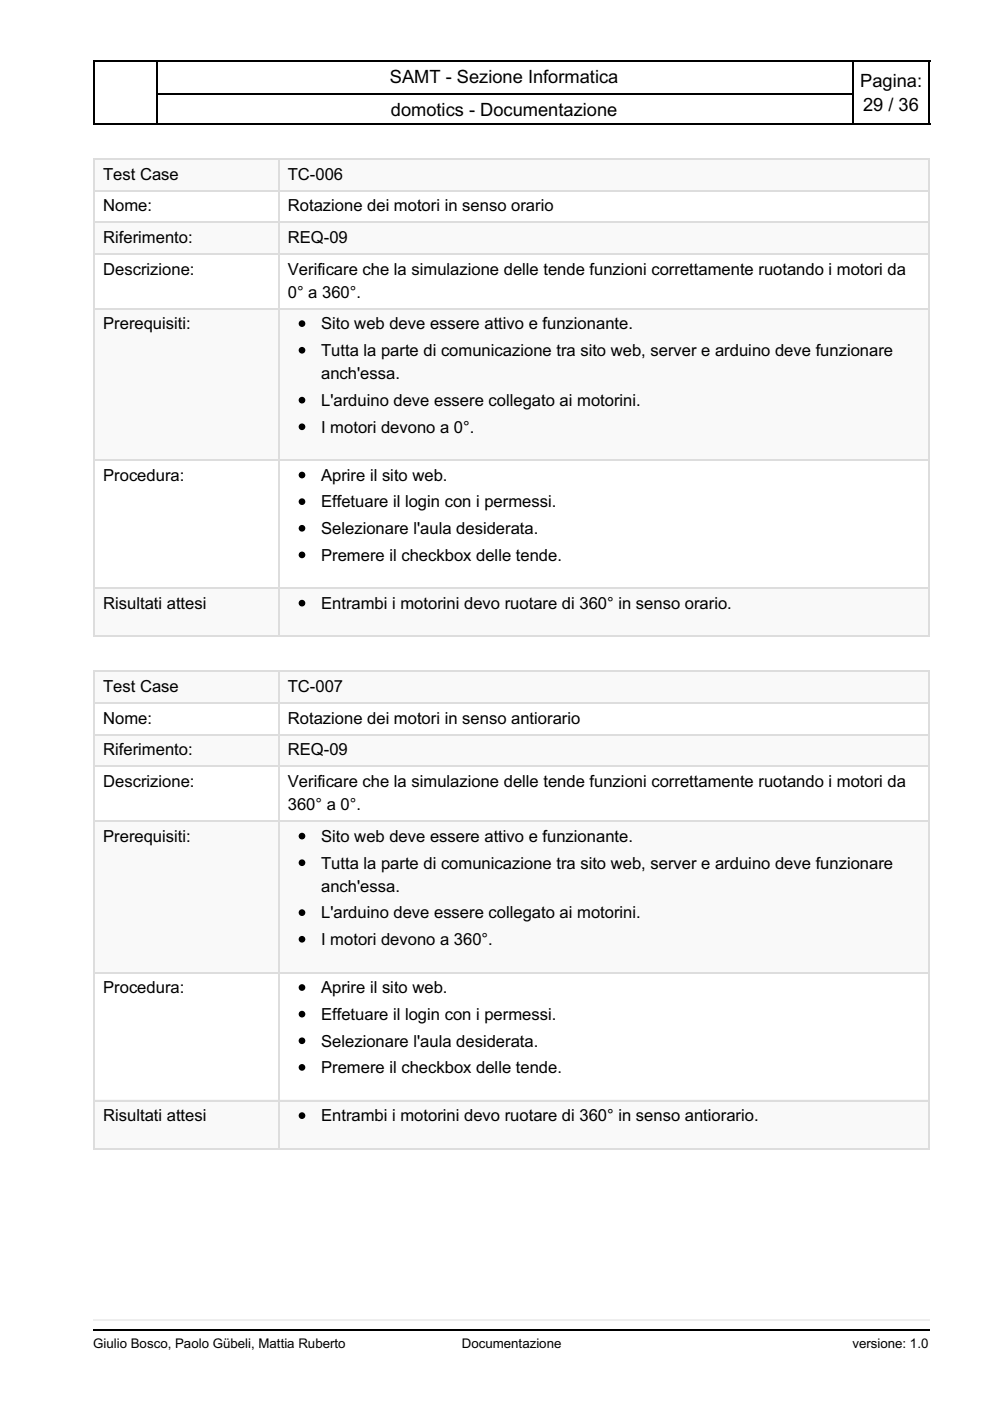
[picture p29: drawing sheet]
<svg xmlns="http://www.w3.org/2000/svg" width="210mm" height="297mm" viewBox="0 0 210 297" stroke-linecap="round" stroke-linejoin="round" font-family="sans-serif">
<defs><g id="words">
<g font-size="3.9">
<text x="82.7" y="17.6">SAMT - Sezione Informatica</text>
<text x="182.4" y="18.3">Pagina:</text>
<text x="183" y="23.6">29 / 36</text>
<text x="82.9" y="24.7">domotics - Documentazione</text>
</g>
<g font-size="3.5">
<text x="21.9" y="38.1">Test Case</text>
<text x="61" y="38.1">TC-006</text>
<text x="21.9" y="44.8">Nome:</text>
<text x="61" y="44.8">Rotazione dei motori in senso orario</text>
<text x="21.9" y="51.5">Riferimento:</text>
<text x="61" y="51.5">REQ-09</text>
<text x="21.9" y="58.2">Descrizione:</text>
<text x="61" y="58.2">Verificare che la simulazione delle tende funzioni correttamente ruotando i motori da</text>
<text x="61" y="63.1">0° a 360°.</text>
<text x="21.9" y="69.8">Prerequisiti:</text>
<text x="68.1" y="69.8">Sito web deve essere attivo e funzionante.</text>
<text x="68.1" y="75.5">Tutta la parte di comunicazione tra sito web, server e arduino deve funzionare</text>
<text x="68.1" y="80.4">anch'essa.</text>
<text x="68.1" y="86.1">L'arduino deve essere collegato ai motorini.</text>
<text x="68.1" y="91.7">I motori devono a 0°.</text>
<text x="21.9" y="102">Procedura:</text>
<text x="68.1" y="102">Aprire il sito web.</text>
<text x="68.1" y="107.6">Effetuare il login con i permessi.</text>
<text x="68.1" y="113.2">Selezionare l'aula desiderata.</text>
<text x="68.1" y="118.9">Premere il checkbox delle tende.</text>
<text x="21.9" y="129.1">Risultati attesi</text>
<text x="68.1" y="129.1">Entrambi i motorini devo ruotare di 360° in senso orario.</text>
<text x="21.9" y="146.8">Test Case</text>
<text x="61" y="146.8">TC-007</text>
<text x="21.9" y="153.5">Nome:</text>
<text x="61" y="153.5">Rotazione dei motori in senso antiorario</text>
<text x="21.9" y="160.2">Riferimento:</text>
<text x="61" y="160.2">REQ-09</text>
<text x="21.9" y="166.9">Descrizione:</text>
<text x="61" y="166.9">Verificare che la simulazione delle tende funzioni correttamente ruotando i motori da</text>
<text x="61" y="171.8">360° a 0°.</text>
<text x="21.9" y="178.5">Prerequisiti:</text>
<text x="68.1" y="178.5">Sito web deve essere attivo e funzionante.</text>
<text x="68.1" y="184.1">Tutta la parte di comunicazione tra sito web, server e arduino deve funzionare</text>
<text x="68.1" y="189.1">anch'essa.</text>
<text x="68.1" y="194.7">L'arduino deve essere collegato ai motorini.</text>
<text x="68.1" y="200.4">I motori devono a 360°.</text>
<text x="21.9" y="210.6">Procedura:</text>
<text x="68.1" y="210.6">Aprire il sito web.</text>
<text x="68.1" y="216.3">Effetuare il login con i permessi.</text>
<text x="68.1" y="221.9">Selezionare l'aula desiderata.</text>
<text x="68.1" y="227.5">Premere il checkbox delle tende.</text>
<text x="21.9" y="237.8">Risultati attesi</text>
<text x="68.1" y="237.8">Entrambi i motorini devo ruotare di 360° in senso antiorario.</text>
</g>
<g font-size="2.8">
<text x="19.8" y="285.7">Giulio Bosco, Paolo Gübeli, Mattia Ruberto</text>
<text x="97.9" y="285.7">Documentazione</text>
<text x="180.7" y="285.7">versione: 1.0</text>
</g>
</g></defs>
<path d="M19.8 12.9h177.4M19.8 19.9h177.4M19.8 26.3h177.4" fill="none" stroke="#000" stroke-width=".35"/>
<path d="M19.8 12.7h13.7v13.8h-13.7z" fill="#fff"/>
<path d="M19.8 12.9h13.7M19.9 12.7v13.8M33.3 12.7v13.8M19.8 26.3h13.7" fill="none" stroke="#000" stroke-width=".35"/>
<path d="M180.6 12.7h16.6v13.8h-16.6z" fill="#fff"/>
<path d="M180.6 12.9h16.6M180.8 12.7v13.8M197 12.7v13.8M180.6 26.3h16.6" fill="none" stroke="#000" stroke-width=".35"/>
<g fill="#fff">
<path d="M9.9 276.9h190.1v10.3h-190.1z"/>
<path d="M16.2 279.8h181v4.5h-181z"/>
</g>
<path d="M19.8 279.9h177.4" fill="none" stroke="#eee" stroke-width=".35"/>
<path d="M19.8 282h177.4" fill="none" stroke="#000" stroke-width=".35"/>
<g fill="#fff">
<path d="M9.9 30h190.1v246.9h-190.1z"/>
<path d="M16.2 29.9h181v247.1h-181z"/>
<path d="M19.8 33.5h177.4v101.6h-177.4z"/>
</g>
<g fill="#f9f9f9">
<path d="M19.8 33.5h39.1v6.7h-39.1z"/>
<path d="M58.9 33.5h137.9v6.7h-137.9z"/>
<path d="M19.8 46.9h39.1v6.7h-39.1z"/>
<path d="M58.9 46.9h137.9v6.7h-137.9z"/>
<path d="M19.8 65.3h39.1v32.1h-39.1z"/>
<path d="M58.9 65.3h137.9v32.1h-137.9z"/>
<path d="M19.8 124.5h39.1v10.3h-39.1z"/>
<path d="M58.9 124.5h137.9v10.3h-137.9z"/>
</g>
<path d="M19.8 33.7h177.4M19.9 33.5v101.6M59.1 33.5v101.6M197 33.5v101.6M19.8 53.8h177.4M19.8 47.1h177.4M19.8 40.4h177.4M19.8 65.4h177.4M19.8 97.5h177.4M19.8 124.7h177.4M19.8 134.9h177.4" fill="none" stroke="#ddd" stroke-width=".35"/>
<path d="M19.8 142.2h177.4v101.6h-177.4z" fill="#fff"/>
<g fill="#f9f9f9">
<path d="M19.8 142.2h39.1v6.7h-39.1z"/>
<path d="M58.9 142.2h137.9v6.7h-137.9z"/>
<path d="M19.8 155.6h39.1v6.7h-39.1z"/>
<path d="M58.9 155.6h137.9v6.7h-137.9z"/>
<path d="M19.8 173.9h39.1v32.1h-39.1z"/>
<path d="M58.9 173.9h137.9v32.1h-137.9z"/>
<path d="M19.8 233.2h39.1v10.2h-39.1z"/>
<path d="M58.9 233.2h137.9v10.2h-137.9z"/>
</g>
<path d="M19.8 155.8h177.4M19.8 149h177.4M19.8 142.3h177.4M19.9 142.2v101.6M59.1 142.2v101.6M197 142.2v101.6M19.8 174.1h177.4M19.8 162.5h177.4M19.8 206.2h177.4M19.8 233.4h177.4M19.8 243.6h177.4" fill="none" stroke="#ddd" stroke-width=".35"/>
<g fill="#000" stroke="#000" stroke-width=".35">
<circle cx="64" cy="68.6" r=".53"/>
<circle cx="64" cy="74.3" r=".53"/>
<circle cx="64" cy="84.8" r=".53"/>
<circle cx="64" cy="90.5" r=".53"/>
<circle cx="64" cy="117.7" r=".53"/>
<circle cx="64" cy="112" r=".53"/>
<circle cx="64" cy="100.7" r=".53"/>
<circle cx="64" cy="106.4" r=".53"/>
<circle cx="64" cy="127.9" r=".53"/>
<circle cx="64" cy="177.3" r=".53"/>
<circle cx="64" cy="182.9" r=".53"/>
<circle cx="64" cy="193.5" r=".53"/>
<circle cx="64" cy="199.1" r=".53"/>
<circle cx="64" cy="215" r=".53"/>
<circle cx="64" cy="209.4" r=".53"/>
<circle cx="64" cy="226.3" r=".53"/>
<circle cx="64" cy="220.7" r=".53"/>
<circle cx="64" cy="236.5" r=".53"/>
</g>
<use href="#words"/>
</svg>
